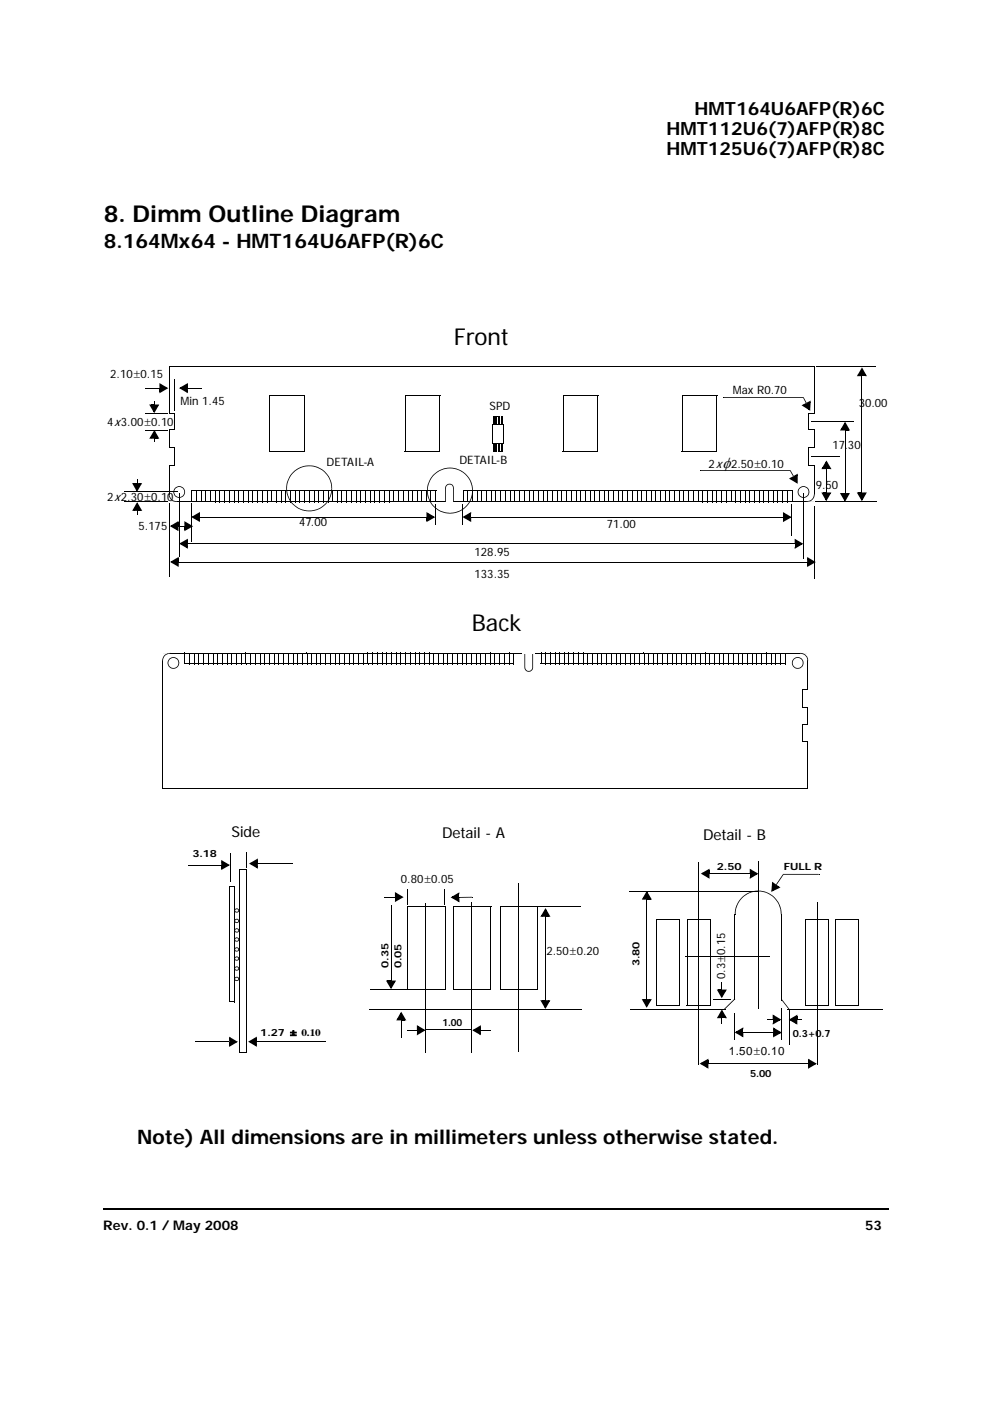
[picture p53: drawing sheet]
<svg xmlns="http://www.w3.org/2000/svg" width="210mm" height="297mm" viewBox="0 0 210 297" stroke-linecap="round" stroke-linejoin="round" font-family="sans-serif">
<defs><g id="words">
<g font-size="4.9">
<text x="22" y="47.1">8. Dimm Outline Diagram</text>
<text x="96.2" y="73.1">Front</text>
<text x="100" y="133.7">Back</text>
</g>
<g font-size="4.2">
<text x="22" y="52.6">8.164Mx64 - HMT164U6AFP(R)6C</text>
<text x="29.1" y="242.7">Note) All dimensions are in millimeters unless otherwise stated.</text>
</g>
<g font-size="3.9">
<text x="141.3" y="28.6">HMT112U6(7)AFP(R)8C</text>
<text x="147.3" y="24.4">HMT164U6AFP(R)6C</text>
<text x="141.3" y="32.8">HMT125U6(7)AFP(R)8C</text>
</g>
<text font-size="3.4" x="153.2" y="99.2">φ</text>
<g font-size="3.2">
<text x="49.1" y="177.4">Side</text>
<text x="93.7" y="177.7">Detail - A</text>
<text x="149.1" y="178.2">Detail - B</text>
</g>
<g font-size="2.8">
<text x="21.9" y="260.7">Rev. 0.1 / May 2008</text>
<text x="183.4" y="260.7">53</text>
</g>
<g font-size="2.5">
<text x="23.4" y="80.2">2.10 0.15</text>
<text x="28.3" y="80.2">±</text>
<text x="155.4" y="83.5">Max R0.70</text>
<text x="38.3" y="85.9">Min 1.45</text>
<text x="103.8" y="86.8">SPD</text>
<text x="182.1" y="86.3">30.00</text>
<text x="22.7" y="90.3">4x3.00 0.10</text>
<text x="30.6" y="90.3">±</text>
<text x="176.5" y="95.1">17.30</text>
<text x="69.2" y="98.8">DETAIL-A</text>
<text x="97.4" y="98.3">DETAIL-B</text>
<text x="150.2" y="99.2">2x</text>
<text x="155" y="99.2">2.50 0.10</text>
<text x="160" y="99.2">±</text>
<text x="22.7" y="106.2">2x2.30 0.10</text>
<text x="30.6" y="106.2">±</text>
<text x="173" y="103.6">9.50</text>
<text x="29.4" y="112.3">5.175</text>
<text x="63.4" y="111.6">47.00</text>
<text x="128.7" y="111.9">71.00</text>
<text x="100.6" y="117.9">128.95</text>
<text x="100.6" y="122.5">133.35</text>
<text x="85" y="187.3">0.80 0.05</text>
<text x="90" y="187.3">±</text>
<text x="115.8" y="202.5">2.50 0.20</text>
<text x="120.8" y="202.5">±</text>
<text x="153.8" y="204" transform="rotate(-90 153.8 204)">±</text>
<text x="153.8" y="207.6" transform="rotate(-90 153.8 207.6)">0.3 0.15</text>
<text x="154.5" y="223.8">1.50 0.10</text>
<text x="159.9" y="223.8">±</text>
</g>
<g font-size="2.1">
<text x="40.8" y="181.7">3.18</text>
<text x="152" y="184.5">2.50</text>
<text x="166.2" y="184.4">FULL R</text>
<text x="82.3" y="205.2" transform="rotate(-90 82.3 205.2)">0.35</text>
<text x="85.1" y="205.3" transform="rotate(-90 85.1 205.3)">0.05</text>
<text x="135.6" y="204.9" transform="rotate(-90 135.6 204.9)">3.80</text>
<text x="55.2" y="219.6">1.27 ± 0.10</text>
<text x="93.8" y="217.6">1.00</text>
<text x="168.1" y="219.9">0.3+0.7</text>
<text x="159" y="228.2">5.00</text>
</g>
</g></defs>
<path d="M21.8 256.2h.2v.3h-.2z" fill="#000"/>
<path d="M22 256.3h166.3" fill="none" stroke="#000" stroke-width=".36"/>
<g fill="#fff">
<path d="M22.2 22.6h29.7v12.2h-29.7z"/>
<path d="M22 36.5h165v1.4h-165z"/>
<path d="M22 63.9h166.4v187.6h-166.4z"/>
</g>
<path d="M35.9 77.7h136.8M35.9 77.6v28.7M172.7 77.7v28.7M35.8 106.3h136.9" fill="none" stroke="#000" stroke-width=".21"/>
<path d="M94.7 102.9a.84 .84 0 0 1 .9-.2 .84 .84 0 0 1 .5 .8v3.7a.84 .84 0 0 1-.8 .9 .84 .84 0 0 1-.8-.9v-3.7z" fill-rule="evenodd" fill="#fff"/>
<path d="M95.3 102.6v.1zM94.7 102.8l.6-.2v.1l-.5 .2-.2 .6v4l.4 .4 .3 .1 .5-.2 .2-.4v-4.1l-.1-.4-.6-.2v-.1l.5 .1 .4 .6v3.9a.92 .92 0 0 1-.9 .9 .92 .92 0 0 1-.9-.9v-3.7z" fill="#000"/>
<g fill="#fff">
<path d="M94.1 106.5h2.6v2.3h-2.6z"/>
<path d="M57.6 104.1h13v2.2h-13z"/>
</g>
<g fill="none" stroke="#000" stroke-width=".21">
<path d="M57.5 106.3h13.1M57.6 104.1h13.1M57.6 104v2.3M58.6 104.1v2.3M59.6 104.1v2.3M60.6 104.1v2.3M61.6 104.1v2.3M62.6 104.1v2.3M63.6 104.1v2.3M64.6 104.1v2.3M65.6 104.1v2.3M66.6 104.1v2.3"/>
<path d="M67.6 104.1v2.3M68.6 104.1v2.3M69.6 104.1v2.3M70.6 104.1v2.3"/>
</g>
<path d="M58.5 104l.2 .1zM59.5 104l.2 .1zM60.5 104l.2 .1zM61.5 104l.2 .1zM62.5 104l.2 .1zM63.5 104l.2 .1zM64.5 104l.2 .1zM65.5 104l.2 .1zM66.5 104l.2 .1zM67.5 104l.2 .1zM68.5 104l.2 .1zM69.5 104l.2 .1z" fill="#000"/>
<path d="M44.6 104.1h13v2.2h-13z" fill="#fff"/>
<g fill="none" stroke="#000" stroke-width=".21">
<path d="M44.6 106.3h13M44.6 104v2.3M44.6 104.1h13.1M45.6 104.1v2.3M46.6 104.1v2.3M47.6 104.1v2.3M48.6 104.1v2.3M49.6 104.1v2.3M50.6 104.1v2.3M51.6 104.1v2.3M52.6 104.1v2.3M53.6 104.1v2.3"/>
<path d="M54.7 104.1v2.3M55.6 104.1v2.3M56.6 104.1v2.3M57.6 104.1v2.3"/>
</g>
<path d="M45.6 104l.1 .1zM46.5 104l.2 .1zM47.6 104l.1 .1zM48.6 104l.1 .1zM49.6 104l.1 .1zM50.5 104l.2 .1zM51.6 104l.1 .1zM52.6 104l.1 .1zM53.6 104l.1 .1zM54.6 104l.1 .1zM55.6 104l.1 .1zM56.6 104l.1 .1z" fill="#000"/>
<path d="M70.5 104.1h13v2.2h-13z" fill="#fff"/>
<g fill="none" stroke="#000" stroke-width=".21">
<path d="M70.4 106.3h13.1M70.5 104v2.3M70.5 104.1h13.1M71.5 104.1v2.3M72.5 104.1v2.3M73.5 104.1v2.3M74.5 104.1v2.3M75.5 104.1v2.3M76.5 104.1v2.3M77.5 104.1v2.3M78.5 104.1v2.3M79.5 104.1v2.3"/>
<path d="M80.5 104.1v2.3M81.5 104.1v2.3M82.5 104.1v2.3M83.5 104.1v2.3"/>
</g>
<path d="M71.4 104l.2 .1zM72.4 104l.2 .1zM73.4 104l.2 .1zM74.4 104l.2 .1zM75.4 104l.2 .1zM76.4 104l.2 .1zM77.4 104l.2 .1zM78.4 104l.2 .1zM79.4 104l.2 .1zM80.4 104l.2 .1zM81.4 104l.2 .1zM82.4 104l.2 .1z" fill="#000"/>
<path d="M40.7 104.1h4v2.2h-4z" fill="#fff"/>
<path d="M40.6 106.3h4.1M40.7 104.1h4M40.7 104v2.3M41.7 104v2.4M42.7 104v2.4M43.7 104v2.4M44.7 104.1v2.3" fill="none" stroke="#000" stroke-width=".21"/>
<path d="M129.1 104.1h13v2.2h-13z" fill="#fff"/>
<g fill="none" stroke="#000" stroke-width=".21">
<path d="M129 106.3h13.1M129.1 104.1h13.1M129.1 104v2.3M130.1 104v2.4M131.1 104v2.4M132.1 104v2.4M133.1 104v2.4M134.1 104v2.4M135.1 104v2.4M136.1 104v2.4M137.1 104v2.4M138.1 104v2.4"/>
<path d="M139.1 104v2.4M140.1 104v2.4M141.1 104v2.4M142.1 104.1v2.3"/>
</g>
<path d="M116.1 104.1h13v2.2h-13z" fill="#fff"/>
<g fill="none" stroke="#000" stroke-width=".21">
<path d="M116 106.3h13.1M116.1 104v2.3M116.1 104.1h13.1M117.1 104v2.4M118.1 104v2.4M119.1 104v2.4M120.1 104v2.4M121.1 104v2.4M122.1 104v2.4M123.1 104v2.4M124.1 104v2.4M125.1 104v2.4"/>
<path d="M126.1 104v2.4M127.1 104v2.4M128.1 104v2.4M129.1 104.1v2.3"/>
</g>
<path d="M103.2 104.1h13v2.2h-13z" fill="#fff"/>
<g fill="none" stroke="#000" stroke-width=".21">
<path d="M103.1 106.3h13.1M103.2 104.1h13M103.2 104v2.3M104.2 104v2.4M105.2 104v2.4M106.2 104v2.4M107.2 104v2.4M108.2 104v2.4M109.2 104v2.4M110.2 104v2.4M111.2 104v2.4M112.2 104v2.4"/>
<path d="M113.2 104v2.4M114.2 104v2.4M115.2 104v2.4M116.2 104.1v2.3"/>
</g>
<path d="M99.2 104.1h4v2.2h-4z" fill="#fff"/>
<path d="M99.1 106.3h4.1M99.2 104v2.3M99.2 104.1h4.1M100.2 104v2.4M101.2 104v2.4M102.2 104v2.4M103.2 104.1v2.3" fill="none" stroke="#000" stroke-width=".21"/>
<path d="M155 104.1h13v2.2h-13z" fill="#fff"/>
<g fill="none" stroke="#000" stroke-width=".21">
<path d="M154.9 106.3h13.1M155 104.1h13M155 104v2.3M156 104.1v2.3M157 104.1v2.3M158 104.1v2.3M159 104.1v2.3M160 104.1v2.3M161 104.1v2.3M162 104.1v2.3M163 104.1v2.3M164 104.1v2.3"/>
<path d="M165 104.1v2.3M166 104.1v2.3M167 104.1v2.3M168 104.1v2.3"/>
</g>
<path d="M155.9 104l.1 .1zM156.9 104l.1 .1zM157.9 104l.2 .1zM158.9 104l.1 .1zM159.9 104l.1 .1zM160.9 104l.1 .1zM161.9 104l.2 .1zM162.9 104l.1 .1zM163.9 104l.1 .1zM164.9 104l.1 .1zM165.9 104l.2 .1zM166.9 104l.1 .1z" fill="#000"/>
<path d="M142 104.1h13v2.2h-13z" fill="#fff"/>
<g fill="none" stroke="#000" stroke-width=".21">
<path d="M141.9 106.3h13.1M142 104.1h13.1M142 104v2.3M143 104v2.4M144 104v2.4M145 104v2.4M146 104v2.4M147 104v2.4M148 104v2.4M149 104.1v2.3M150 104.1v2.3M151 104.1v2.3"/>
<path d="M152 104.1v2.3M153 104.1v2.3M154 104.1v2.3M155 104.1v2.3"/>
</g>
<path d="M148.9 104l.2 .1zM149.9 104l.2 .1zM150.9 104l.2 .1zM151.9 104l.2 .1zM152.9 104l.2 .1zM153.9 104l.2 .1z" fill="#000"/>
<path d="M34.9 87.6h2.1v3.5h-2.1z" fill="#fff"/>
<path d="M34.9 91.1h2.1M34.9 87.6h2.2M34.9 87.5v3.6M37 87.6v3.6" fill="none" stroke="#000" stroke-width=".21"/>
<g fill="#fff">
<path d="M34.5 87.2h1.3v4.5h-1.3z"/>
<path d="M34.9 94.8h2.1v3.9h-2.1z"/>
</g>
<path d="M34.9 98.7h2.1M34.9 94.8h2.2M34.9 94.8v3.9M37 94.8v4" fill="none" stroke="#000" stroke-width=".21"/>
<g fill="#fff">
<path d="M34.5 94.4h1.3v5h-1.3z"/>
<path d="M171.5 87.6h2.2v3.5h-2.2z"/>
</g>
<path d="M171.4 91.1h2.3M171.5 87.6h2.2M171.5 87.5v3.6M173.7 87.6v3.6" fill="none" stroke="#000" stroke-width=".21"/>
<g fill="#fff">
<path d="M172.8 87.2h1.3v4.5h-1.3z"/>
<path d="M171.5 94.9h2.2v3.9h-2.2z"/>
</g>
<path d="M171.4 98.8h2.3M171.5 94.9h2.2M171.5 94.8v4M173.7 94.9v4" fill="none" stroke="#000" stroke-width=".21"/>
<g fill="#fff">
<path d="M172.8 94.5h1.3v4.9h-1.3z"/>
<path d="M83.5 104.1h4v2.2h-4z"/>
</g>
<path d="M83.4 106.3h4.1M83.5 104v2.3M83.5 104.1h4.1M84.5 104v2.4M85.5 104v2.4M86.5 104v2.4M87.5 104.1v2.3" fill="none" stroke="#000" stroke-width=".21"/>
<path d="M87.4 104.1h4v2.2h-4z" fill="#fff"/>
<path d="M87.4 106.3h4M87.4 104v2.3M87.4 104.1h4.1M88.5 104v2.4M89.5 104v2.4M90.4 104v2.4M91.4 104.1v2.3" fill="none" stroke="#000" stroke-width=".21"/>
<path d="M91.4 104.1h1v2.2h-1z" fill="#fff"/>
<path d="M91.3 106.3h1.1v.1h-1.1zM91.4 104h1.1v.2h-1.1z" fill="#000"/>
<path d="M91.4 104v2.3M92.4 104.1v2.3" fill="none" stroke="#000" stroke-width=".21"/>
<path d="M98.2 104.1h1v2.2h-1z" fill="#fff"/>
<path d="M98.1 106.3h1.1v.1h-1.1zM98.2 104h1.1v.2h-1.1z" fill="#000"/>
<path d="M98.2 104v2.3M99.2 104.1v2.3" fill="none" stroke="#000" stroke-width=".21"/>
<circle cx="170.4" cy="104.3" r="1.15" fill="#fff"/>
<path d="M169.5 103.4a1.24 1.24 0 0 1 1.3-.2 1.24 1.24 0 0 1 .8 1.1h-.2l-.3-.8-.7-.3-.8 .3-.3 .8 .3 .8 .8 .3 .7-.3 .3-.8h.2a1.24 1.24 0 0 1-1.7 1.2 1.24 1.24 0 0 1-.4-2.1zM171.4 104.3h.2z" fill="#000"/>
<circle cx="38" cy="104.3" r="1.15" fill="#fff"/>
<path d="M37.1 103.4a1.26 1.26 0 0 1 1.4-.2 1.26 1.26 0 0 1 .7 1.1h-.1l-.3-.8-.8-.3-.8 .4-.3 .7 .3 .8 .6 .3h.4l.6-.3 .3-.8h.1a1.24 1.24 0 0 1-1.7 1.2 1.24 1.24 0 0 1-.4-2.1zM39.1 104.3h.1z" fill="#000"/>
<path d="M26.4 104.3h11.3M38 104.6v13.4" fill="none" stroke="#000" stroke-width=".21"/>
<path d="M35.9 105l1.4 1.4h-1.4z" fill="#fff"/>
<g fill="#fff">
<path d="M35.8 105h.1v1.5h-.1z"/>
<path d="M35.8 104.8l1.7 1.7h-1.6v-.2h1.5l-.1 .1-1.5-1.4z"/>
</g>
<path d="M35.8 104.8h.1zM35.8 104.9l.1-.1 .1 .3-.2 .1zM35.8 105.2l.2-.1 .1 .3h-.2zM37.4 106.3l.1 .1zM35.9 105.4h.2l.5 .6 .8 .3v.1l-.9-.2z" fill="#000"/>
<path d="M171.2 106.4l1.5-1.4v1.4z" fill="#fff"/>
<g fill="#fff">
<path d="M172.6 105h.1v1.5h-.1z"/>
<path d="M171.1 106.3l1.6-1.5v.2l-1.5 1.4-.1-.1h1.6v.2h-1.7z"/>
</g>
<g fill="#000">
<path d="M173 77.6l.1 .1zM182.8 77.9l1 1.9-.5-.1-.7-1.3 .3-.2-.7 1.5-.4-.2 1-.1v.4h-1.1zM182.8 79.4h.7v.4h-.7zM32 85.8h.7v.3h-.7zM32.6 85l.2 .1zM32.6 85.1h.2v.7h-.2zM32.6 93.7h.2zM32.6 92.9h.2v.8h-.2zM31.6 85.8l.5 .1 .8 1.2-.3 .2 .7-1.4 .3 .1-.9 .1v-.3h1.1l-1.1 1.8zM32.7 91.2l1.1 1.8-.5-.1-.7-1.3 .3-.1-.8 1.4-.3-.2 .9-.1v.4h-1.1zM32.7 92.6h.8v.4h-.8zM33.8 81.2l1.9 1.1-1.9 1.1 .1-.5 1.3-.8 .2 .4-1.5-.8 .2-.3 .1 .9h-.4z"/>
<path d="M33.8 82.3h.4v.8h-.4zM35.4 87.5l.1 .2zM35.4 91.1l.1 .2zM37 87.1h.1zM39.5 81.5h.3v.8h-.3zM38 82.3l1.8-1.1v.5l-1.4 .7-.2-.3 1.6 .8-.2 .3-.1-.9h.3v1.1zM104.5 95.7h.3v.2h-.3zM104.6 88.2h.3v.1h-.3zM105 95.7h.4v.2h-.4zM105.1 88.2h.4v.1h-.4zM105.6 95.7h.3v.2h-.3zM105.7 88.2h.3v.1h-.3z"/>
<path d="M106.2 95.7h.3v.2h-.3zM106.2 88.2h.4v.1h-.4zM148.5 99.7l.1 .1zM148.6 99.7h19l-.1 .1h-18.9zM153.3 84.2l.1 .2zM153.4 84.2h17l-.1 .2h-16.9zM167.5 99.8l.1-.1 .7 1.2-.2 .1zM170.2 85.8l.7-.4 .2 .3-.7 .4zM170.3 84.3l.1-.1 .6 1.2-.1 .1zM169.9 85.9l.5-.1 1.3 .8-.2 .3v-1.7l.4 .1-.8 .4-.2-.3 1-.5-.1 2.2zM170.9 85.5l.1-.1zM172.1 96.8v.1z"/>
<path d="M172.1 89.2v.2zM175.2 97.6l1.1 1.9-.5-.1-.8-1.3 .4-.2-.8 1.5-.3-.2 .9-.1v.4h-1zM175.2 99.1h.8v.4h-.8zM179.2 89.4l1 1.9-.4-.1-.8-1.3 .3-.2-.7 1.5-.3-.2 .9-.1v.4h-1.1zM179.2 90.9h.7v.4h-.7zM28.3 102.4h.8v.4h-.8zM29 108.2h.1v1h-.1zM29 101.6h.1v.9h-.1zM29.1 106.5l1.1 1.8-.5-.1-.8-1.3 .3-.2-.7 1.5-.3-.1 .9-.2v.4h-1.1zM29.1 107.9h.7v.4h-.7zM28 102.4l.5 .1 .7 1.3-.3 .2 .8-1.5 .3 .2-.9 .1v-.4h1l-1 1.9zM37.5 110.8h.3v.8h-.3z"/>
<path d="M37.5 118.4h.4v.8h-.4zM37.8 111.5l.1 .2zM36 111.5l1.8-1v.5l-1.3 .7-.2-.3 1.5 .7-.2 .4-.1-.9h.3v1zM37.9 111.5h1.3v.2h-1.3zM36.1 119.1l1.8-1-.1 .5-1.3 .7-.2-.3 1.5 .7-.2 .4-.1-.9h.4v1zM39.1 110.5l1.9 1.1-1.9 1 .1-.4 1.3-.8 .2 .3-1.5-.7 .2-.3 .1 .9h-.4zM39.1 111.6h.4v.7h-.4zM39.5 114.5h.3v.8h-.3zM38 115.3l1.8-1.1v.5l-1.4 .7-.1-.3 1.5 .8-.2 .3-.1-.9h.3v1.1zM40.6 106.7l.1 .1zM42 108.9h.4v.7h-.4zM40.6 109.6l1.8-1.1-.1 .5-1.3 .8-.2-.3 1.5 .7-.2 .3-.1-.9h.4v1.1z"/>
<path d="M62.6 107.2l1.1 .7 1.4 .3 1.4-.1 1.3-.4 1.1-.8 .8-1.1 .4-.9 .2-1.4h.1a4.9 4.9 0 0 1-2.8 4.5 4.9 4.9 0 0 1-5.1-.7zM62.1 100.1a4.8 4.8 0 0 1 5.3-1.1 4.8 4.8 0 0 1 3 4.5h-.1l-.2-1.3-.4-.9-.8-1.1-.7-.6-.8-.4-1.4-.3h-1.4l-.9 .3-1.1 .7-.7 .7-.5 .7-.5 1.3v1.4l.2 .9 .5 1.3 1 1-.1 .1a4.8 4.8 0 0 1-.4-7.2zM90.4 108.6l1.9 1-1.9 1.1 .1-.5 1.3-.7 .2 .3-1.5-.7 .2-.4 .1 .9h-.4zM90.4 109.6h.4v.8h-.4zM92.4 107.7l1.2 .7 .8 .2 1.5 .1 1.3-.3 1.2-.7 .9-1 .6-1.3 .2-1.4h.2a4.9 4.9 0 0 1-2.8 4.4 4.9 4.9 0 0 1-5.2-.6zM99.5 108.9h.4v.7h-.4zM98.1 109.6l1.8-1.1-.1 .5-1.3 .8-.2-.3 1.5 .7-.1 .3-.2-.9h.4v1.1zM91.9 100.6a4.9 4.9 0 0 1 5.4-1.1 4.9 4.9 0 0 1 3 4.5h-.2l-.2-1.4-.6-1.2-.6-.7-1-.8-.9-.4-1.4-.2-1.4 .2-.8 .4-1.1 .8-.6 .7-.6 1.2-.2 .9 .2 1.9 .6 1.3 .9 1-.1 .1a4.9 4.9 0 0 1-.4-7.2zM166 108.6l1.9 1-1.9 1.1 .1-.5 1.3-.7 .2 .3-1.5-.7 .2-.4 .1 .9h-.4zM166 109.6h.4v.8h-.4zM167.6 101.3l.6-.4 .2 .4-.7 .3zM167.3 101.5l.4-.2 1.3 .8-.2 .3v-1.7l.3 .1-.7 .5-.2-.4 .9-.5v2.2z"/>
<path d="M168.1 101h.2zM168.5 114.2l1.8 1.1-1.8 1.1 .1-.5 1.3-.8 .2 .3-1.5-.7 .1-.3 .1 .9h-.3zM168.5 115.3h.3v.7h-.3zM171 106.3l.1 .1zM171.1 118.1l1.9 1.1-1.9 1 .1-.4 1.3-.8 .2 .3-1.5-.7 .2-.3 .1 .9h-.4zM171.1 119.2h.4v.7h-.4zM171.1 106.3l.3-.1v.2h-.3zM171.4 106.2l.3-.1v.2l-.3 .1zM172.6 104.8l.1 .1zM172.6 104.8l.1 .1a1.63 1.63 0 0 1-1 1.4v-.1l.4-.3 .4-.5zM172.9 106.3l.1 .2zM174.5 104.4h.7v.4h-.7z"/>
<path d="M174.1 104.4l.5 .1 .7 1.3-.3 .2 .8-1.5 .3 .2-.9 .1v-.4h1.1l-1.1 1.9zM178.4 104.5h.8v.4h-.8zM178.1 104.5l.5 .1 .7 1.3-.3 .2 .7-1.5 .4 .2-.9 .1v-.4h1l-1 1.9zM182 104.4h.8v.4h-.8zM181.7 104.4l.4 .1 .8 1.3-.3 .2 .7-1.5 .3 .2-.8 .1v-.4h1l-1.1 1.9zM46.9 182.3l1.9 1.1-1.9 1.1 .1-.5 1.3-.7 .2 .3-1.5-.8 .2-.3 .1 .9h-.4zM46.9 183.4h.4v.7h-.4zM48.6 188h1.2v.1h-1.2zM49.8 192.7l.6-.1 .3 .3v.1l-.2 .1-.1-.3h-.4l-.2 .3 .3 .2 .6-.2a.49 .49 0 0 1-.7 .4 .49 .49 0 0 1-.2-.8zM50.5 193l.2 .1zM49.7 195l.5-.2 .5 .3v.1l-.2 .1-.1-.3h-.4l-.2 .3 .3 .2 .6-.2a.51 .51 0 0 1-.6 .4 .51 .51 0 0 1-.4-.7zM50.5 195.2l.2 .1z"/>
<path d="M49.8 197l.4-.2 .5 .3v.2h-.2l-.1-.3-.4 .1-.2 .3 .3 .1h.3l.1-.2h.2a.5 .5 0 0 1-.7 .4 .5 .5 0 0 1-.2-.7zM50.5 197.3h.2zM49.8 198.9l.4-.2 .5 .3v.2h-.2l-.1-.2h-.4l-.2 .3 .3 .2h.3l.1-.3h.2a.5 .5 0 0 1-.7 .4 .5 .5 0 0 1-.2-.7zM50.5 199.2h.2zM50.7 184.2h1.6v.2h-1.6zM54.3 182.4h.4v.7h-.4zM52.8 183.1l1.9-1.1-.1 .5-1.3 .8-.2-.4 1.5 .8-.2 .3-.1-.9h.4v1.1zM83.7 189.1l1.9 1.1-1.9 1.1 .1-.5 1.3-.7 .2 .3-1.5-.8 .2-.3 .1 .9h-.4zM83.7 190.2h.4v.7h-.4zM97 189.5h.4v.8h-.4zM97.3 190.2l.1 .2zM95.5 190.3l1.9-1.1-.1 .5-1.3 .7-.2-.3 1.5 .7-.2 .4-.1-.9h.4v1z"/>
<path d="M99.8 191.2l.2 .1zM100.1 190.1l.1 .2zM109.9 187.4l.1 .1zM113.8 192.2l.1 .1zM115.7 192.5l1 1.9-.5-.1-.7-1.3 .3-.2-.7 1.5-.4-.2 1-.1v.4h-1.1zM115.7 194h.7v.4h-.7zM137 190.7l.2 .1zM137.1 188.9l1.1 1.8-.5-.1-.7-1.2 .3-.2-.8 1.4-.3-.1 .9-.1v.3h-1zM137.1 190.4h.8v.3h-.8zM150.1 184.5h.3v.7h-.3zM148.6 185.2l1.8-1-.1 .4-1.2 .8-.2-.3 1.4 .7-.1 .3-.1-.9h.3v1.1zM155.8 193.8l.2 .1z"/>
<path d="M157.2 190.3a4.8 4.8 0 0 1 2.5-1.4l.1 .2-1.7 .7-1.1 1-.8 1.6-.2 1.4h-.2l.1-1a5.4 5.4 0 0 1 1.3-2.5zM159 184.2l1.8 1.1-1.8 1v-.5l1.3-.7 .2 .3-1.5-.7 .2-.4 .1 .9h-.3zM159 185.2h.3v.8h-.3zM159.7 188.9l.5-.1v.2l-.4 .1zM160.2 188.8h.5v.2h-.5zM160.7 188.8l.1 .2zM160.8 188.8a4.9 4.9 0 0 1 4.8 4l-.1 .1-.8-1.8-.9-1-1.2-.7-1.8-.4zM164 187.1l.6 .5-.2 .3-.6-.5zM163.7 186.9l.3 .4-.1 1.5h-.3l1.4-.8 .2 .3-.8-.4 .2-.3 .9 .6-2 .9zM164.5 187.5l.1 .2zM165.5 193.8l.2 .1zM165.5 192.9l.1-.1 .1 .5-.2 .1z"/>
<path d="M165.5 193.3h.2v.5h-.2zM166 185.3l.2 .1-1.5 2.2-.2-.1zM173.6 185.3l.1 .2zM48.6 212.3h1.1v.2h-1.1zM49.8 201l.6-.1 .3 .2v.2h-.2l-.1-.3h-.4l-.2 .4 .3 .2 .6-.3a.49 .49 0 0 1-.7 .5 .49 .49 0 0 1-.2-.8zM50.5 201.3h.2zM49.8 202.9l.4-.1 .5 .3v.1l-.2 .1-.1-.3h-.4l-.2 .3 .3 .2 .6-.3a.49 .49 0 0 1-.6 .5 .49 .49 0 0 1-.3-.8zM50.5 203.2h.2zM49.7 205.1l.5-.2 .5 .3v.1l-.2 .1-.1-.3h-.4l-.2 .3 .3 .2 .6-.2a.51 .51 0 0 1-.6 .4 .51 .51 0 0 1-.4-.7zM50.5 205.3l.2 .1zM49.8 207.2l.6-.1 .3 .3v.1l-.2 .1-.1-.3h-.4l-.2 .3 .3 .2 .6-.2a.49 .49 0 0 1-.7 .4 .49 .49 0 0 1-.2-.8zM50.5 207.5l.2 .1z"/>
<path d="M78.3 214l.1 .1zM78.5 209.6l.1 .2zM82.2 207.9h.7v.4h-.7zM81.8 207.9l.5 .1 .8 1.3-.3 .2 .7-1.5 .3 .2-.9 .1v-.4h1.1l-1.1 1.8zM85.1 214.5l1 1.8h-.4l-.8-1.4 .3-.1-.7 1.5-.3-.2 .8-.1v.3h-1zM85 216h.8v.3h-.8zM88.4 217.3l1.9 1.1-1.9 1.1 .1-.5 1.3-.7 .2 .3-1.5-.8 .2-.3 .1 .9h-.4zM88.4 218.4h.4v.8h-.4zM101.6 217.7h.4v.8h-.4zM100.1 218.4l1.9-1-.1 .4-1.3 .8-.2-.3 1.5 .7-.2 .4-.1-.9h.4v1zM114.9 212.1h.8v.3h-.8zM114.6 212.1l.4 .1 .8 1.3-.3 .2 .7-1.5 .3 .1-.8 .1v-.3h1l-1.1 1.8z"/>
<path d="M136.4 211.8h.7v.4h-.7zM136.1 211.8l.4 .1 .8 1.3-.4 .2 .8-1.5 .3 .2-.9 .1v-.4h1.1l-1.1 1.9zM152.3 209.8h.7v.4h-.7zM153 215.8h.1v1.3h-.1zM153 208.2h.1v1.7h-.1zM153.1 214l1 1.9-.5-.1-.7-1.3 .3-.2-.7 1.5-.4-.2 .9-.1v.4h-1zM153 215.5h.8v.4h-.8zM152 209.8l.4 .1 .8 1.3-.3 .1 .7-1.4 .3 .2-.9 .1v-.4h1.1l-1.1 1.8zM153.4 214l.2 .1zM155.7 211.8h.2zM153.5 213.9l2.2-2.1 .1 .1-2.2 2.2zM157.2 218.1h.4v.8h-.4z"/>
<path d="M157.5 218.8l.1 .2zM155.8 218.9l1.8-1.1-.1 .5-1.3 .8-.2-.4 1.5 .8-.1 .3-.2-.9h.4v1zM162.7 216.1h1.2v.2h-1.2zM163.8 215.1l1.9 1.1-1.9 1 .1-.4 1.3-.8 .2 .3-1.5-.7 .2-.3 .1 .9h-.4zM163.8 216.2h.4v.7h-.4zM163.9 217.8l1.9 1.1-1.9 1.1 .1-.5 1.3-.7 .2 .3-1.5-.8 .2-.3 .1 .9h-.4zM163.9 218.9h.4v.7h-.4zM165.7 212l.1-.1zM165.7 212l.1-.1 1.6 2.1-.1 .1zM167.3 214.1h.2zM168.7 215.5h.4v.7h-.4zM169 216.1h1v.2h-1z"/>
<path d="M167.2 216.2l1.9-1.1-.1 .5-1.3 .8-.2-.4 1.5 .8-.2 .3-.1-.9h.4v1.1zM48.6 219.8l1.8 1.1-1.8 1.1 .1-.5 1.3-.8 .1 .3-1.4-.7 .2-.3v.9h-.3zM48.6 220.9h.3v.7h-.3zM50.6 223.1h1.6v.2h-1.6zM54.1 220.1h.4v.8h-.4zM52.6 220.9l1.9-1.1-.1 .5-1.3 .7-.2-.3 1.5 .8-.2 .3-.1-.9h.4v1.1zM149.8 224.8h.4v.7h-.4zM150.1 225.4l.1 .2zM148.3 225.5l1.9-1-.1 .4-1.3 .8-.2-.4 1.5 .8-.2 .3-.1-.9h.4v1.1zM171.3 224.5l1.9 1-1.9 1.1 .1-.5 1.3-.7 .2 .3-1.5-.8 .2-.3 .1 .9h-.4zM171.3 225.5h.4v.8h-.4zM173.3 225.7l.2 .1z"/>
</g>
<g fill="none" stroke="#000" stroke-width=".21">
<path d="M173.1 77.7h12.5M182.8 79.7v24.8M30.8 87.6h4.6M30.8 91.2h4.6M30.8 82.3h3.1M37.1 80.3v6.8M39.8 82.3h3.1M104.6 88.2v7.6M104.8 88.3v7.6M105.1 88.2v7.6M105.4 88.3v7.6M105.7 88.2v7.6"/>
<path d="M105.9 88.3v7.6M106.2 88.2v7.6M106.5 88.3v7.6M172.1 96.9h5.8M172.1 89.3h8.9M175.2 99.4v5.1M179.2 91.2v13.4M26.3 106.4h9.3M35.9 106.8v15.6M37.8 119.2h133.4M39.8 115.3h128.8M40.7 106.8v8"/>
<path d="M42.3 109.6h48.2M92.2 106.8v4.4M98.1 106.8v4.4M99.8 109.6h66.3M167.9 106.8v6.8M170.3 104.6v13.8M172.7 107.4v15.4M173 106.4h12.9M39.8 183.4h7.2M48.6 188v24.4M48.9 180.8v6.2M49.7 188v24.5"/>
<path d="M50.7 184.2v39M52.2 180.6v3.4M52.2 184.3v39M54.6 183.1h7.4M81.4 190.2h2.4M82.9 192v16M86.5 192.2h7.9M86.5 192.2v17.5M86.5 188.6v3.2M90.1 191.5v31.8M94.3 188.5v3.3M94.4 192.2v17.6"/>
<path d="M96.2 192.2h8M96.2 192.2v17.5M97.4 190.2h2.7M99.9 191.3v32M104.1 192.2v17.6M106.1 192.2v17.5M106.1 192.2h16.9M109.9 187.5v35.4M114 192.2v17.6M115.7 194.3v17.9M133.4 189h27.5M137.1 190.8v21.1"/>
<path d="M139.2 195v18.2M139.2 195.1h5M144.1 195.1v18.2M145.7 195.1h5M145.7 195v18.2M148.2 182.8v43M150.4 185.2h8.6M150.6 195.1v18.2M155.8 193.9v18.1M160.7 182.6v31.3M165.7 193.9v18.3M166 185.4h7.6"/>
<path d="M170.7 195.1h5M170.7 195v18.2M173.4 191.2v34.5M175.6 195.1v18.2M177.2 195v18.2M177.2 195.1h4.9M182.1 195.1v18.2M78.4 214.1h44.9M78.6 209.7h15.8M85 216.3v3.7M86.4 218.4h2.1M90.4 218.4h9.6"/>
<path d="M96.1 209.7h8M101.9 218.5h2.2M106 209.7h8M133.6 214h20.1M139.1 213.2h5M145.3 202.7h17.9M145.6 213.2h5M151.3 212h3.7M155.7 214.7v5.7M157.6 218.9h6.4M165.7 213.8v6.6M166.9 214h20.2"/>
<path d="M167.3 214v7.6M170.6 213.2h5M177.1 213.2h5M41.5 220.9h7.1M54.4 220.9h14.7M150.2 225.5h21.2"/>
</g>
<g fill="#000">
<path d="M182.8 78.3l.7 1.3h-1.5zM32 85.9h1.5l-.8 1.3zM32.7 91.5l.8 1.3h-1.5zM34 81.5l1.3 .8-1.3 .8zM38.4 82.3l1.3-.8v1.6zM170.3 85.9l1.4-.7-.1 1.5zM175.2 98l.8 1.3h-1.5zM179.2 89.8l.7 1.3h-1.5zM29.1 106.8l.7 1.3h-1.5zM28.3 102.6h1.5l-.7 1.3zM36.4 111.6l1.3-.8v1.5zM36.4 119.2l1.3-.8v1.5z"/>
<path d="M39.3 110.8l1.3 .8-1.3 .7zM38.4 115.3l1.3-.8v1.5zM40.9 109.6l1.3-.7v1.5zM90.6 108.9l1.3 .7-1.3 .8zM98.4 109.6l1.3-.7v1.5zM166.2 108.9l1.3 .7-1.3 .8zM167.6 101.5l1.4-.8-.1 1.5zM168.7 114.5l1.2 .8-1.2 .7zM171.3 118.4l1.3 .8-1.3 .7zM174.5 104.6h1.5l-.8 1.3zM178.4 104.7h1.5l-.7 1.3zM182 104.6h1.5l-.7 1.3z"/>
<path d="M47.1 182.6l1.3 .8-1.3 .7zM53.2 183.1l1.3-.7v1.5zM83.9 189.4l1.3 .8-1.3 .7zM95.9 190.3l1.3-.8v1.5zM115.7 192.9l.7 1.3h-1.5zM137.1 189.3l.8 1.3h-1.5zM149 185.2l1.3-.7v1.5zM159.1 184.5l1.3 .7-1.3 .8zM163.9 187.3l1.2 .8-1.3 .7zM82.2 208.1h1.5l-.8 1.3zM85 214.9l.8 1.3h-1.5zM88.6 217.7l1.3 .7-1.3 .8z"/>
<path d="M100.5 218.5l1.3-.8v1.5zM114.9 212.2h1.5l-.7 1.4zM136.4 212h1.5l-.8 1.3zM153 214.4l.8 1.3h-1.5zM152.3 210h1.5l-.8 1.3zM156.1 218.9l1.3-.8v1.5zM164 215.4l1.3 .8-1.3 .7zM164.1 218.1l1.3 .8-1.3 .7zM167.6 216.2l1.3-.7v1.5zM48.7 220.1l1.3 .8-1.3 .7zM53 220.9l1.3-.8v1.5zM148.7 225.5l1.3-.7v1.5z"/>
<path d="M171.5 224.8l1.3 .7-1.3 .8z"/>
</g>
<path d="M104.4 90h2.3v4h-2.3z" fill="#fff"/>
<g fill="none" stroke="#000" stroke-width=".21">
<path d="M57 95.8h7.5M57.1 83.8v12M57.1 83.9h7.5M64.5 83.9v12M85.8 95.8h7.4M85.9 83.9h7.4M85.9 83.8v12M93.2 83.9v12M104.3 94h2.4M104.4 89.9v4.1M104.4 90h2.4M106.7 90v4.1"/>
<path d="M119.3 95.8h7.4M119.4 83.9h7.4M119.4 83.8v12M126.7 83.9v12M144.5 95.8h7.5M144.6 83.9h7.5M144.6 83.8v12M152 83.9v12M34.5 138.4v28.7M34.5 138.5h136.8M171.3 138.5v28.7M34.4 167.1h136.9"/>
</g>
<path d="M111.5 137.2a.84 .84 0 0 1 .9-.2 .84 .84 0 0 1 .5 .8v3.7a.84 .84 0 0 1-.8 .8 .84 .84 0 0 1-.8-.8v-3.7z" fill-rule="evenodd" fill="#fff"/>
<path d="M112.1 136.8v.2zM111.5 137.1l.6-.3v.2l-.6 .4-.1 .4v4l.4 .4h.6l.3-.3 .2-.4-.1-3.9-.2-.4-.5-.2v-.2l.6 .3 .3 .5v3.9a.92 .92 0 0 1-1.4 .8l-.4-.8v-3.7z" fill="#000"/>
<g fill="#fff">
<path d="M110.7 136.2h2.6v2.3h-2.6z"/>
<path d="M136.5 138.5h13v2.3h-13z"/>
</g>
<g fill="none" stroke="#000" stroke-width=".21">
<path d="M136.5 138.4v2.4M136.5 138.5h13.1M137.5 138.4v2.4M138.5 138.4v2.4M139.5 138.4v2.4M140.5 138.4v2.4M141.5 138.4v2.4M142.5 138.4v2.4M143.5 138.4v2.4M144.5 138.4v2.4M145.5 138.4v2.4M146.5 138.4v2.4"/>
<path d="M147.5 138.4v2.4M148.5 138.4v2.4M149.5 138.5v2.4M136.4 140.8h13.1"/>
</g>
<path d="M149.5 138.5h13v2.3h-13z" fill="#fff"/>
<g fill="none" stroke="#000" stroke-width=".21">
<path d="M149.5 138.4v2.4M149.5 138.5h13.1M150.5 138.4v2.4M151.5 138.4v2.4M152.5 138.4v2.4M153.5 138.4v2.4M154.5 138.4v2.4M155.5 138.4v2.4M156.5 138.4v2.4M157.5 138.4v2.4M158.5 138.4v2.4M159.5 138.4v2.4"/>
<path d="M160.5 138.4v2.4M161.5 138.4v2.4M162.5 138.5v2.4M149.4 140.8h13.1"/>
</g>
<path d="M123.6 138.5h13v2.3h-13z" fill="#fff"/>
<g fill="none" stroke="#000" stroke-width=".21">
<path d="M123.6 138.5h13.1M123.6 138.4v2.4M124.6 138.4v2.4M125.6 138.4v2.4M126.6 138.4v2.4M127.6 138.4v2.4M128.6 138.4v2.4M129.6 138.4v2.4M130.6 138.4v2.4M131.6 138.4v2.4M132.6 138.4v2.4M133.6 138.4v2.4"/>
<path d="M134.6 138.4v2.4M135.6 138.4v2.4M136.6 138.5v2.4M123.5 140.8h13.1"/>
</g>
<path d="M162.5 138.5h4v2.3h-4z" fill="#fff"/>
<path d="M162.5 138.4v2.4M162.5 138.5h4M163.5 138.4v2.4M164.5 138.4v2.4M165.5 138.4v2.4M166.5 138.5v2.4M162.4 140.8h4.1" fill="none" stroke="#000" stroke-width=".21"/>
<path d="M65 138.5h13v2.3h-13z" fill="#fff"/>
<g fill="none" stroke="#000" stroke-width=".21">
<path d="M65 138.5h13.1M65 138.4v2.4M66 138.4v2.4M67 138.4v2.4M68 138.4v2.4M69 138.4v2.4M70 138.4v2.4M71 138.4v2.4M72 138.4v2.4M73 138.4v2.4M74 138.4v2.4M75 138.4v2.4"/>
<path d="M76 138.4v2.4M77 138.4v2.4M78 138.5v2.4M64.9 140.8h13.1"/>
</g>
<path d="M78 138.5h13v2.3h-13z" fill="#fff"/>
<g fill="none" stroke="#000" stroke-width=".21">
<path d="M78 138.5h13.1M78 138.4v2.4M79 138.4v2.4M80 138.4v2.4M81 138.4v2.4M82 138.4v2.4M83 138.4v2.4M84 138.4v2.4M85 138.4v2.4M86 138.4v2.4M87 138.4v2.4M88 138.4v2.4"/>
<path d="M89 138.4v2.4M90 138.4v2.4M91 138.5v2.4M77.9 140.8h13.1"/>
</g>
<path d="M78.9 140.8h.2zM79.9 140.8h.2zM80.9 140.8h.2zM81.9 140.8h.2zM82.9 140.8h.2zM83.9 140.8h.2zM84.9 140.8h.2zM85.9 140.8h.2zM86.9 140.8h.2zM87.9 140.8h.2zM88.9 140.8h.2zM89.9 140.8h.2z" fill="#000"/>
<path d="M91 138.5h13v2.3h-13z" fill="#fff"/>
<g fill="none" stroke="#000" stroke-width=".21">
<path d="M91 138.4v2.4M91 138.5h13.1M92 138.4v2.4M93 138.4v2.4M94 138.4v2.4M95 138.4v2.4M96 138.4v2.4M97 138.4v2.4M98 138.4v2.4M99 138.4v2.4M100 138.4v2.4M101 138.4v2.4"/>
<path d="M102 138.4v2.4M103 138.4v2.4M104 138.5v2.4M90.9 140.8h13.1"/>
</g>
<path d="M103.9 138.5h4v2.3h-4z" fill="#fff"/>
<path d="M103.9 138.4v2.4M103.9 138.5h4.1M104.9 138.4v2.4M105.9 138.4v2.4M106.9 138.4v2.4M107.9 138.5v2.4M103.8 140.8h4.1" fill="none" stroke="#000" stroke-width=".21"/>
<path d="M39.2 138.5h13v2.3h-13z" fill="#fff"/>
<g fill="none" stroke="#000" stroke-width=".21">
<path d="M39.2 138.4v2.4M39.2 138.5h13.1M40.2 138.4v2.4M41.2 138.4v2.4M42.2 138.4v2.4M43.2 138.4v2.4M44.2 138.4v2.4M45.2 138.4v2.4M46.2 138.4v2.4M47.2 138.4v2.4M48.2 138.4v2.4M49.2 138.4v2.4"/>
<path d="M50.2 138.4v2.4M51.2 138.4v2.4M52.2 138.5v2.4M39.1 140.8h13.1"/>
</g>
<path d="M52.1 138.5h13v2.3h-13z" fill="#fff"/>
<g fill="none" stroke="#000" stroke-width=".21">
<path d="M52.1 138.4v2.4M52.1 138.5h13.1M53.1 138.4v2.4M54.1 138.4v2.4M55.1 138.4v2.4M56.1 138.4v2.4M57.1 138.4v2.4M58.1 138.4v2.4M59.1 138.4v2.4M60.1 138.4v2.4M61.1 138.4v2.4M62.1 138.4v2.4"/>
<path d="M63.1 138.4v2.4M64.1 138.4v2.4M65.1 138.5v2.4M52 140.8h13.1"/>
</g>
<path d="M170.1 153.7h2.1v3.5h-2.1z" fill="#fff"/>
<path d="M170 157.2h2.2M170.1 153.6v3.6M170.1 153.7h2.2M172.2 153.7v3.6" fill="none" stroke="#000" stroke-width=".21"/>
<g fill="#fff">
<path d="M171.3 153.2h1.4v4.4h-1.4z"/>
<path d="M170.1 146.1h2.1v3.9h-2.1z"/>
</g>
<path d="M170 150h2.2M170.1 146v4M170.1 146.1h2.2M172.2 146.1v4" fill="none" stroke="#000" stroke-width=".21"/>
<g fill="#fff">
<path d="M171.3 145.5h1.4v4.9h-1.4z"/>
<path d="M119.6 138.5h4v2.3h-4z"/>
</g>
<path d="M119.6 138.5h4.1M119.6 138.4v2.4M120.6 138.4v2.4M121.6 138.4v2.4M122.6 138.4v2.4M123.6 138.5v2.4M119.5 140.8h4.1" fill="none" stroke="#000" stroke-width=".21"/>
<path d="M120.5 140.8h.2zM121.5 140.8h.2zM122.5 140.8h.2z" fill="#000"/>
<path d="M115.7 138.5h4v2.3h-4z" fill="#fff"/>
<path d="M115.7 138.5h4.1M115.7 138.4v2.4M116.7 138.4v2.4M117.7 138.4v2.4M118.7 138.4v2.4M119.7 138.5v2.4M115.6 140.8h4.1" fill="none" stroke="#000" stroke-width=".21"/>
<path d="M116.6 140.8h.2zM117.6 140.8h.2zM118.6 140.8h.2z" fill="#000"/>
<path d="M114.8 138.5h1v2.3h-1z" fill="#fff"/>
<path d="M114.8 138.4h1v.2h-1zM114.7 140.7h1.1v.2h-1.1z" fill="#000"/>
<path d="M114.8 138.4v2.4M115.8 138.5v2.4" fill="none" stroke="#000" stroke-width=".21"/>
<path d="M107.9 138.5h1v2.3h-1z" fill="#fff"/>
<path d="M107.9 138.4h1.1v.2h-1.1zM107.8 140.7h1.1v.2h-1.1z" fill="#000"/>
<path d="M107.9 138.4v2.4M108.9 138.5v2.4" fill="none" stroke="#000" stroke-width=".21"/>
<circle cx="36.8" cy="140.6" r="1.16" fill="#fff"/>
<path d="M35.9 139.7a1.25 1.25 0 0 1 1.3-.3 1.25 1.25 0 0 1 .8 1.1l-.2 .1-.3-.8-.7-.3-.8 .3-.3 .8 .3 .7 .8 .3 .7-.3 .3-.8 .2 .1a1.25 1.25 0 0 1-1.7 1.1 1.25 1.25 0 0 1-.4-2zM37.8 140.5l.2 .1z" fill="#000"/>
<circle cx="169.1" cy="140.5" r="1.15" fill="#fff"/>
<path d="M168.3 139.7a1.24 1.24 0 0 1 1.3-.3 1.24 1.24 0 0 1 .8 1.1l-.2 .1-.3-.8-.8-.3-.7 .3-.3 .8 .3 .7 .7 .3 .8-.3 .3-.8 .2 .1a1.24 1.24 0 0 1-1.8 1.1 1.24 1.24 0 0 1-.3-2zM170.2 140.5l.2 .1z" fill="#000"/>
<path d="M169.8 138.5h1.5v1.4z" fill="#fff"/>
<g fill="#fff">
<path d="M171.2 138.4h.1v1.5h-.1z"/>
<path d="M169.6 138.4h1.7v.2l-1.6-.1 .1-.1 1.5 1.4v.3z"/>
</g>
<path d="M169.6 138.4l.1 .2zM169.7 138.4a1.62 1.62 0 0 1 1.5 1l-.1 .1-.6-.7-.8-.2zM171.1 139.5l.1-.1 .1 .3h-.1zM171.2 139.7h.1v.3h-.1zM171.2 140l.1 .1z" fill="#000"/>
<path d="M34.5 138.5h1.5l-1.5 1.4z" fill="#fff"/>
<g fill="#fff">
<path d="M34.4 138.4h.2v1.5h-.2z"/>
<path d="M34.5 138.4h1.7l-1.8 1.7v-.3l1.5-1.4 .1 .1-1.5 .1z"/>
</g>
<path d="M35.4 138.6l.3-.1 .1 .1-.3 .1zM35.7 138.5l.3-.1 .1 .2h-.3zM36 138.4l.2 .2zM34.4 140l.2 .1zM34.9 138.9l.5-.3 .1 .1-.7 .6-.2 .7h-.2l.1-.6z" fill="#000"/>
<use href="#words"/>
</svg>
